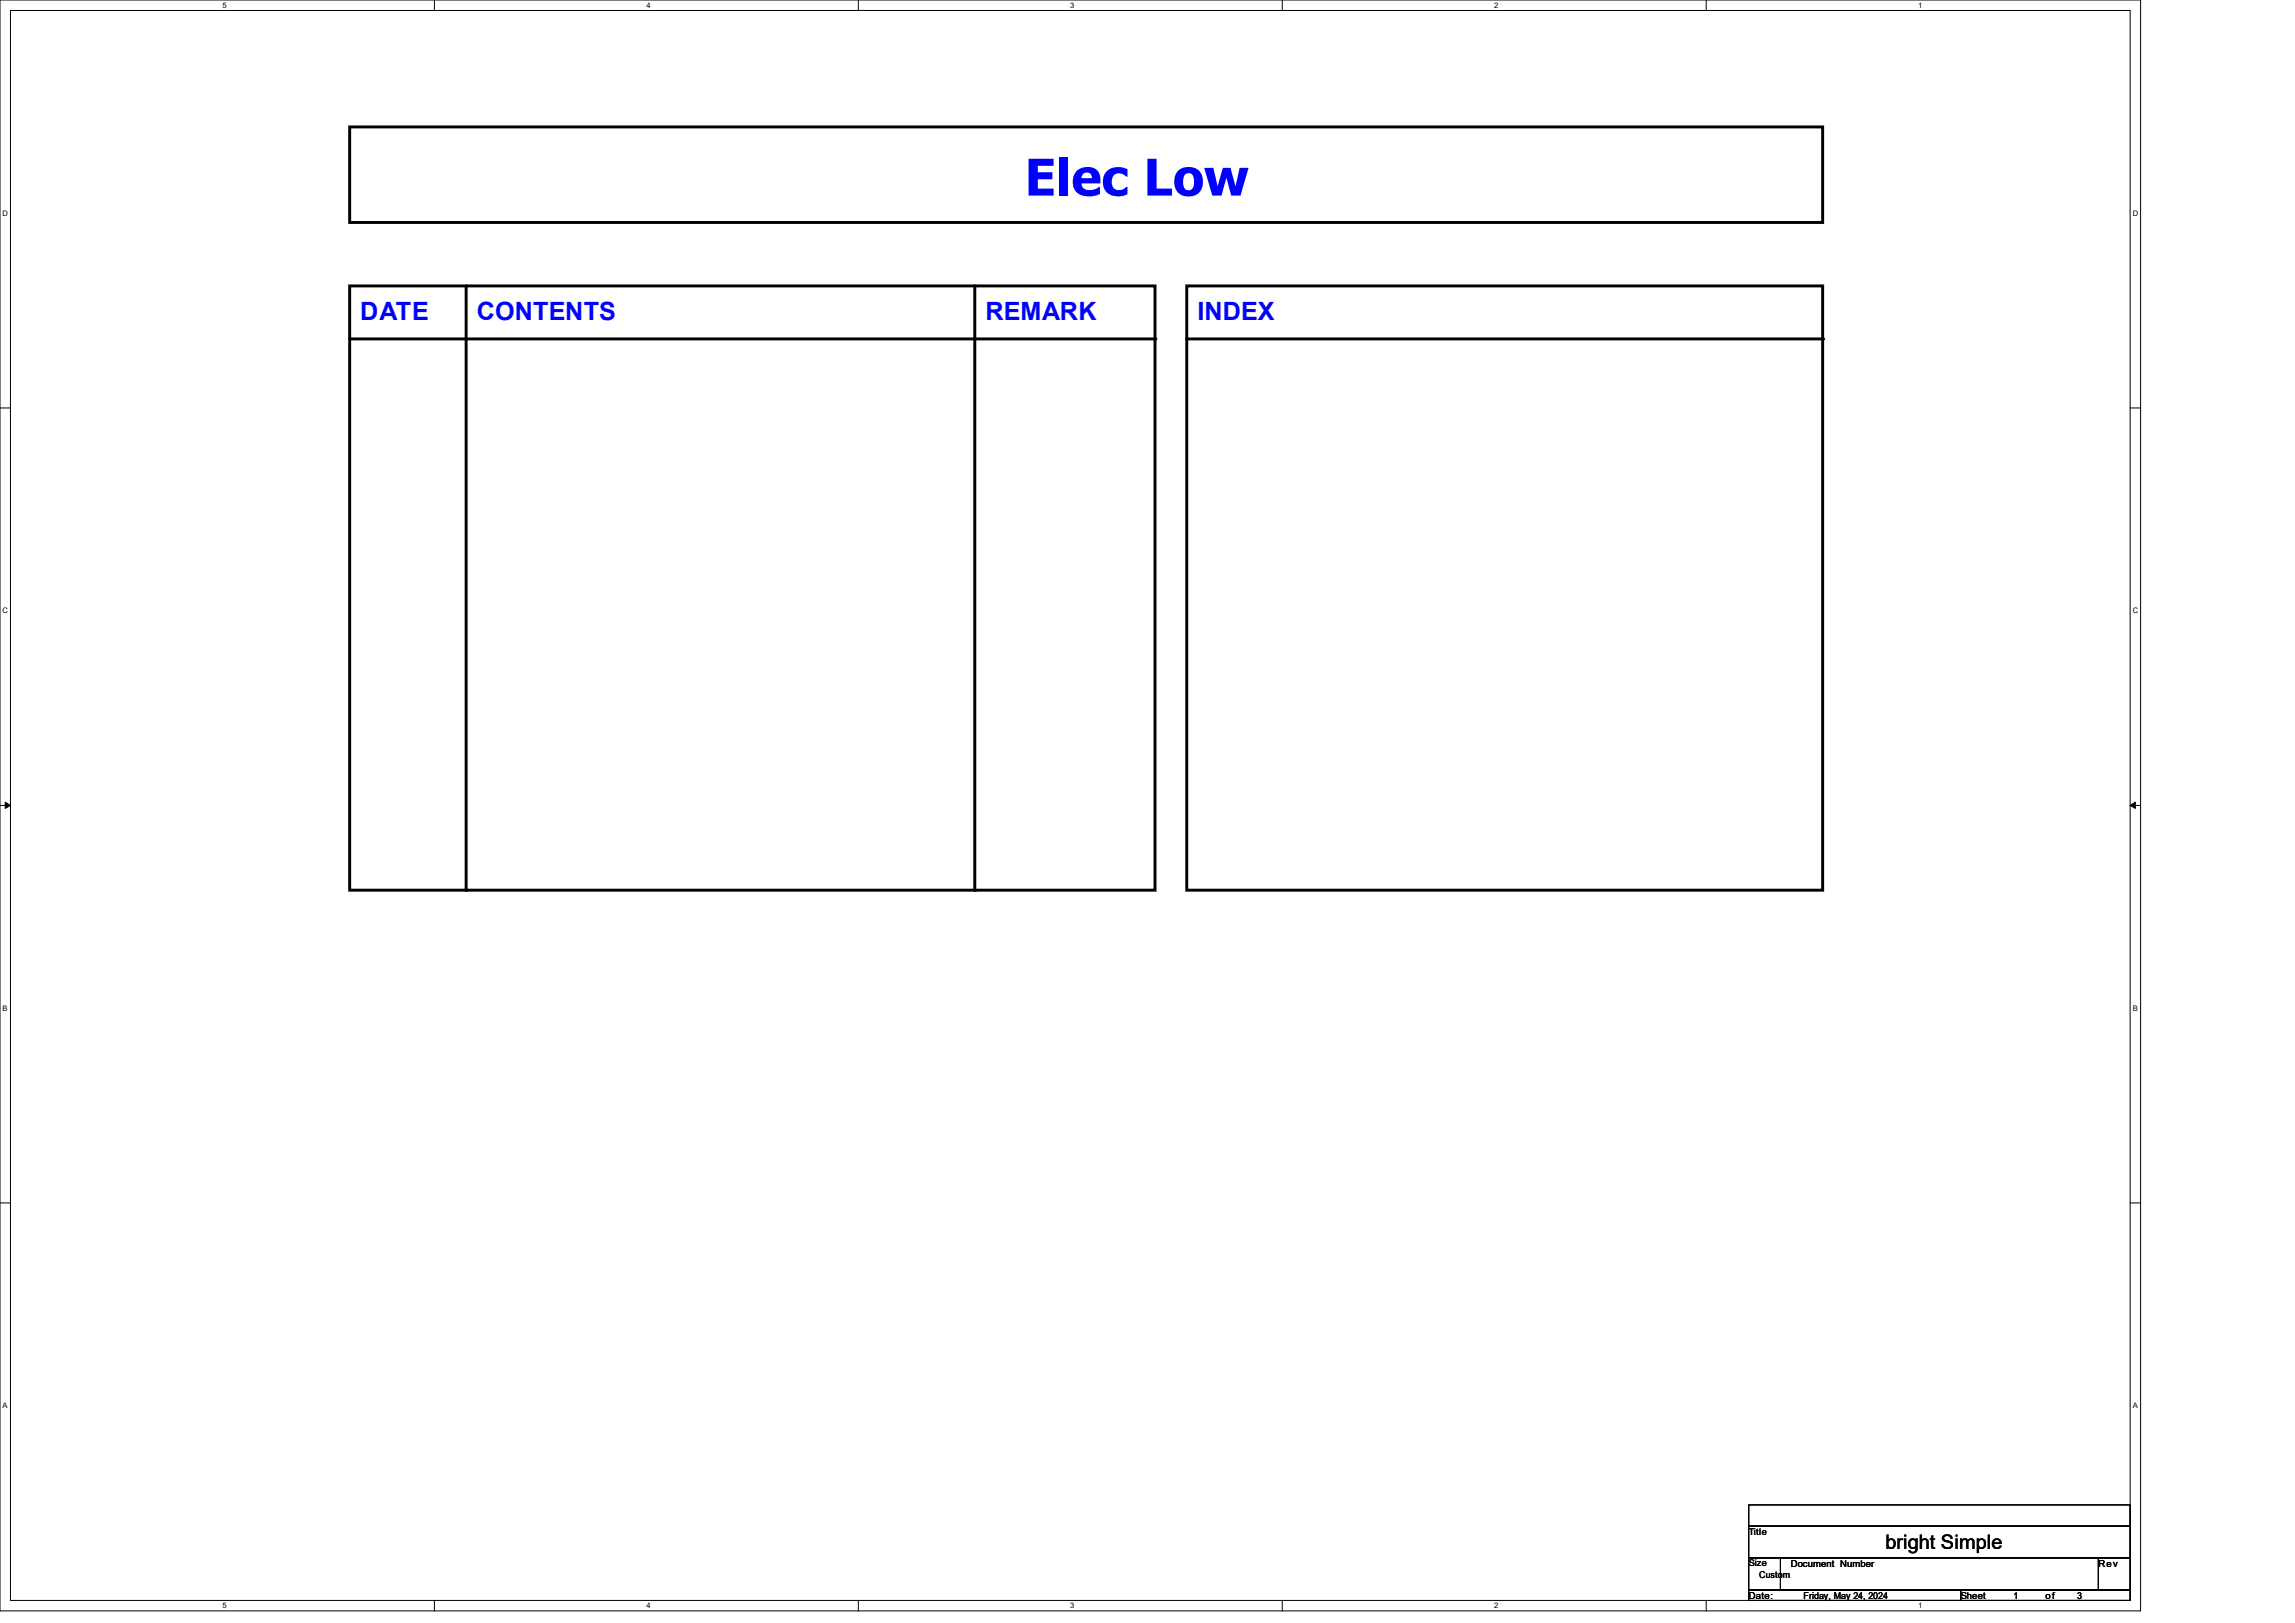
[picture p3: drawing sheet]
<svg xmlns="http://www.w3.org/2000/svg" width="297mm" height="210mm" viewBox="0 0 297 210" stroke-linecap="round" stroke-linejoin="round" font-family="sans-serif">
<defs><g id="words">
<text font-size="6.6" fill="#00f" x="132.6" y="25.3">Elec Low</text>
<g font-size="3.3" fill="#00f">
<text x="46.6" y="41.4">DATE</text>
<text x="61.7" y="41.4">CONTENTS</text>
<text x="127.6" y="41.4">REMARK</text>
<text x="155" y="41.4">INDEX</text>
</g>
<text font-size="2.6" x="244" y="200.5">bright Simple</text>
<g font-size="1.2">
<text x="226.3" y="198.6">Title</text>
<text x="226.3" y="202.7">Size</text>
<text x="231.8" y="202.7">Document Number</text>
<text x="271.6" y="202.7">Rev</text>
<text x="226.3" y="206.9">Date:</text>
<text x="227.7" y="204.1">Custom</text>
<text x="233.4" y="206.9">Friday, May 24, 2024</text>
<text x="253.8" y="206.9">Sheet</text>
<text x="260.6" y="206.9">1</text>
<text x="264.7" y="206.9">of</text>
<text x="268.8" y="206.9">3</text>
</g>
<g font-size="1">
<text x="28.8" y="1">5</text>
<text x="83.7" y="1">4</text>
<text x="138.5" y="1">3</text>
<text x="193.4" y="1">2</text>
<text x="248.2" y="1">1</text>
<text x=".3" y="27.9">D</text>
<text x="276" y="27.9">D</text>
<text x=".3" y="79.4">C</text>
<text x="276" y="79.4">C</text>
<text x=".3" y="130.8">B</text>
<text x="276" y="130.8">B</text>
<text x=".3" y="182.2">A</text>
<text x="276" y="182.2">A</text>
<text x="28.8" y="208.1">5</text>
<text x="83.7" y="208.1">4</text>
<text x="138.5" y="208.1">3</text>
<text x="193.4" y="208.1">2</text>
<text x="248.2" y="208.1">1</text>
</g>
</g></defs>
<path d="M0 0h277v208.4h-277zM1.4 1.4h274.3v205.7h-274.3z" fill="none" stroke="#000" stroke-width=".13"/>
<g fill="#fff">
<path d="M28.8 .1h.5v1.1h-.5z"/>
<path d="M28.8 207.2h.5v1.1h-.5z"/>
</g>
<path d="M56.2 0v1.4M56.2 207.1v1.3" fill="none" stroke="#000" stroke-width=".13"/>
<g fill="#fff">
<path d="M83.7 .1h.5v1.1h-.5z"/>
<path d="M83.7 207.2h.5v1.1h-.5z"/>
</g>
<path d="M111.1 0v1.4M111.1 207.1v1.3" fill="none" stroke="#000" stroke-width=".13"/>
<g fill="#fff">
<path d="M138.5 .1h.6v1.1h-.6z"/>
<path d="M138.5 207.2h.6v1.1h-.6z"/>
</g>
<path d="M165.9 0v1.4M165.9 207.1v1.3" fill="none" stroke="#000" stroke-width=".13"/>
<g fill="#fff">
<path d="M193.4 .1h.5v1.1h-.5z"/>
<path d="M193.4 207.2h.5v1.1h-.5z"/>
</g>
<path d="M220.8 0v1.4M220.8 207.1v1.3" fill="none" stroke="#000" stroke-width=".13"/>
<g fill="#fff">
<path d="M248.2 .1h.6v1.1h-.6z"/>
<path d="M248.2 207.2h.6v1.1h-.6z"/>
<path d="M.3 27.1h.8v1.1h-.8z"/>
<path d="M276 27.1h.7v1.1h-.7z"/>
<path d="M.3 78.5h.8v1.1h-.8z"/>
<path d="M276 78.5h.7v1.1h-.7z"/>
</g>
<path d="M0 52.8h1.4M275.7 52.8h1.3" fill="none" stroke="#000" stroke-width=".13"/>
<g fill="#fff">
<path d="M.3 129.9h.7v1.1h-.7z"/>
<path d="M276 129.9h.6v1.1h-.6z"/>
</g>
<path d="M0 104.2h1.4M275.7 104.2h1.3" fill="none" stroke="#000" stroke-width=".13"/>
<path d="M.7 103.8l.7 .4-.7 .4zM275.7 104.2l.7-.4v.8z" fill="#000" stroke="#000" stroke-width=".13"/>
<g fill="#fff">
<path d="M.3 181.4h.7v1.1h-.7z"/>
<path d="M276 181.4h.6v1.1h-.6z"/>
</g>
<path d="M0 155.7h1.4M275.7 155.7h1.3M226.3 194.7h49.4v2.8h-49.4zM226.3 197.5h49.4v4.1h-49.4zM226.3 201.6h4.1v4.1h-4.1zM226.3 205.7h27.4v1.4h-27.4zM230.4 201.6h41.2v4.1h-41.2zM253.7 205.7h22v1.4h-22zM271.6 201.6h4.1v4.1h-4.1z" fill="none" stroke="#000" stroke-width=".13"/>
<path d="M45.3 16.4h190.6v12.4h-190.6zM45.3 37h104.2v78.2h-104.2zM60.3 37v78.2M126.2 37v78.2M153.6 37h82.3v78.2h-82.3zM45.3 43.9h104.2M153.6 43.9h82.3" fill="none" stroke="#000" stroke-width=".38"/>
<g fill="#000">
<circle cx="149.5" cy="43.9" r=".19"/>
<circle cx="235.9" cy="43.9" r=".19"/>
<circle cx="60.3" cy="115.2" r=".19"/>
<circle cx="126.2" cy="115.2" r=".19"/>
</g>
<use href="#words"/>
</svg>
